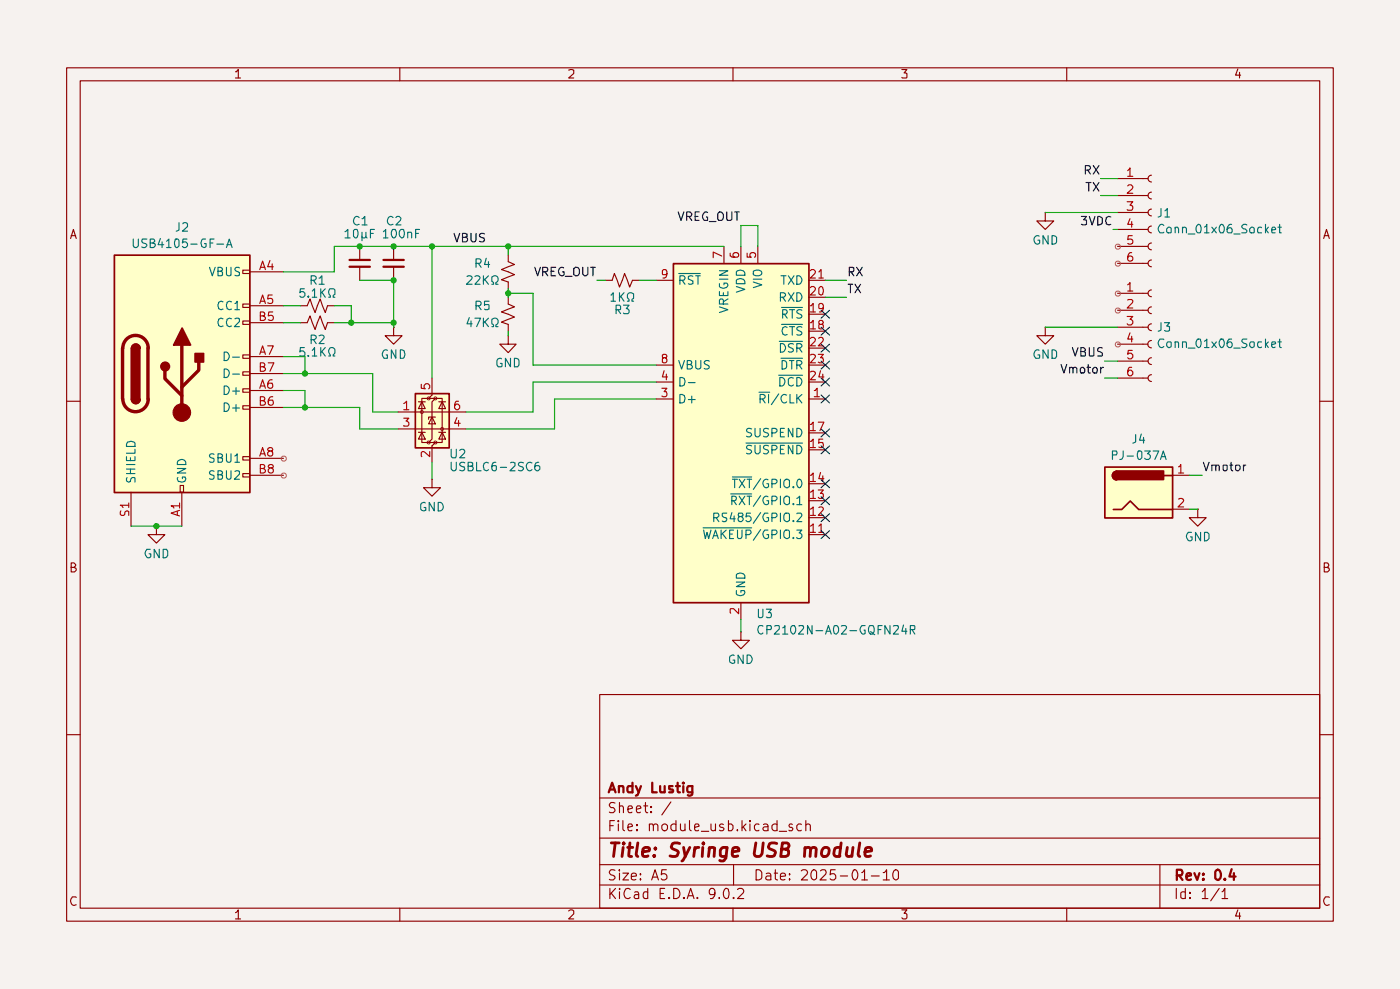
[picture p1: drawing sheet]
<svg xmlns="http://www.w3.org/2000/svg" width="210mm" height="148mm" viewBox="0 0 210 148" stroke-linecap="round" stroke-linejoin="round" font-family="sans-serif">
<path d="M0 0h209.9v148.2h-209.9z" fill="#f6f2ef"/>
<g fill="none" stroke="#8f0000" stroke-width=".17">
<path d="M10 10.2h189.9v127.8h-189.9zM12 12.1h185.9v124h-185.9zM35.3 10.8h.2l.2-.4v1.3M35.3 11.7h.8M59.9 10.2v1.9M85.3 10.5l.2-.1 .5 .1v.5l-.7 .7h.7M109.9 10.2v1.9M135.2 10.4h.8l-.4 .5 .4 .1v.6l-.1 .1-.7-.1M159.9 10.2v1.9M185.6 10.3l-.3 1h.7M185.8 10.8v.9M10.6 35.7l.4-1.3 .4 1.3"/>
<path d="M10.7 35.3h.6M198.5 35.7l.4-1.3 .4 1.3M198.5 35.3h.7M10 60.1h2M197.9 60.1h2M10.7 85h.4l.2-.2v-.2l-.2-.3h-.4v1.4h.5l.2-.3v-.1l-.1-.2-.2-.1M198.5 85l.6-.1 .1-.1-.1-.4-.6-.1v1.4h.6l.2-.3v-.1l-.1-.2-.2-.1M10 110.1h2M89.9 104.1h108v32h-108zM89.9 119.5h108M197.9 110.1h2M11.4 134.5l-.6-.1a.72 .72 0 0 0-.2 .7 .72 .72 0 0 0 .6 .5h.2"/>
<path d="M35.3 136.7l.4-.4v1.4M35.3 137.7h.8M59.9 136.1v1.9M85.3 136.5a.48 .48 0 0 1 .7 0v.4l-.7 .8h.7M89.9 132.6h108M89.9 129.5h108M89.9 125.6h108M91.4 133.1v1.5M91.4 123.7h.5M91.6 133.8l.7 .8M92.1 122.9h-.7v1.6M92.2 130.4l-.6-.1-.2 .4a.8 .8 0 0 0 .7 .5l.1 .4-.3 .2-.5-.1"/>
<path d="M92.2 120.3l-.6-.1-.2 .4 .2 .4h.3l.2 .2 .1 .3-.3 .3-.5-.1M92.3 133.1l-.9 .9M92.7 122.9l-.1 .1 .1 .1 .1-.1-.1-.1v.2M92.7 123.4v1.1M92.9 133.1v.2l.1-.1-.1-.1v.2M92.9 130.3l-.1 .1 .1 .1v-.2v.2M92.9 120.9l.1-.2 .4 .1 .1 1M92.9 120.2v1.6M92.9 130.8v1M92.9 133.6v1M93.4 130.8h.8l-.8 1h.8M93.4 122.9v1.3l.2 .3"/>
<path d="M94.1 124l.7-.2-.1-.4-.5 .1-.1 .7 .2 .3 .4-.1M94.1 121.2l.7-.1-.1-.4-.5 .1-.1 .7 .2 .3 .4-.1M94.5 133.3a.48 .48 0 0 0-.7-.1 .87 .87 0 0 0 .3 1.4l.4-.1M94.7 131.3l.7-.1v-.1l-.2-.3-.5 .1v.8a.48 .48 0 0 0 .6 0M95.2 133.7v-.1l.5 .1 .1 .9M95.4 121.2l.7-.1-.2-.4-.4 .1-.1 .7 .2 .3 .4-.1M95.5 124.3l.1 .1-.1 .1-.1-.1 .1-.1v.2M95.5 123.5l.1 .1-.1 .1-.1-.1 .1-.1v.2M95.8 134h-.6l-.1 .3v.2l.1 .1 .6-.1M96 131.7h.1l-.1 .1v-.1v.1M96 130.9l.1 .1-.1 .1v-.2v.2M96.5 120.7h.6"/>
<path d="M96.8 120.2v1.3l.1 .3h.2M97.1 133.7l-.4-.1-.2 .1-.1 .2 .1 .6 .2 .1 .4-.1M97.1 133.1v1.5M97.4 123.6l.1-.2 .4 .1 .1 1M97.4 123.4v1.1M97.6 121.6l.1 .1-.1 .1-.1-.1 .1-.1v.2M97.6 120.8l.1 .1-.1 .1-.1-.1 .1-.1v.2M97.7 131.8l.5-1.5 .5 1.5M97.9 131.4h.7M98 123.7a.35 .35 0 0 1 .3-.3 .35 .35 0 0 1 .3 .3v.8M99 133.9h.5M99.2 123.7a.47 .47 0 0 1 .5-.3 .47 .47 0 0 1 .4 .3v.4a.43 .43 0 0 1-.4 .4 .43 .43 0 0 1-.5-.4z"/>
<path d="M99.7 133.1h-.7v1.5h.7M99.9 130.3h-.7l-.1 .8 .2-.2 .5 .1 .2 .2v.4l-.3 .2h-.4l-.2-.1M100.3 134.5h.1l-.1 .1-.1-.1h.1v.1M100.6 120.1l-1.4 2M101 133.1a.78 .78 0 0 1 .9 .8 .78 .78 0 0 1-.9 .7zM101.3 123.5a.52 .52 0 0 0-.7 .2v.4a.48 .48 0 0 0 .7 .3M101.3 122.9v1.6M102 123.4v.8a.37 .37 0 0 0 .3 .3 .37 .37 0 0 0 .4-.2M102.5 134.5h.1l-.1 .1-.1-.1h.1v.1M102.7 123.4v1.1M103 134.6l.5-1.5 .6 1.5M103.2 134.2h.7"/>
<path d="M103.4 122.9v1.3l.2 .3M104.1 124l.7-.2-.2-.4-.4 .1-.1 .7 .2 .3 .4-.1M104.6 134.5v.1l-.1-.1h.1v.1M105.2 124.5h1.1M106.6 123.4v.8a.37 .37 0 0 0 .3 .3 .37 .37 0 0 0 .4-.2M107.2 133.8l-.2 .2-.6-.1a.6 .6 0 0 1 .2-.8h.3l.3 .3a1.2 1.2 0 0 1-.3 1.1l-.4 .1M107.3 123.4v1.1M107.9 134.5v.1l-.1-.1h.1v.1M108.5 123.5a.36 .36 0 0 0-.6 .2l.2 .3a.33 .33 0 0 1 .4 .2l-.2 .3-.4-.1M108.8 133.1l.4 .2 .1 .4-.1 .7a.33 .33 0 0 1-.4 .2 1 1 0 0 1 0-1.5zM109.2 123.5l.4-.1 .3 .3v.4l-.3 .4-.4-.1M109.2 122.9v1.6"/>
<path d="M109.9 136.1v1.9M110 134.5h.1l-.1 .1-.1-.1h.1v.1M110 129.5v3.1M110.6 133.3l.2-.2h.4a.43 .43 0 0 1 .2 .7l-.8 .8h.9M110.6 124.3v.2l-.1-.1 .1-.1v.2M111.3 122.9v1.6M111.4 123.9l.4 .6M111.8 123.4l-.5 .6M112.4 122.9v.2l.1-.1-.1-.1v.2M112.4 123.4v1.1M113.4 130.3l.6 .1 .2 .3v.8l-.1 .2-.3 .1h-.4zM113.8 123.5l-.4-.1-.3 .3v.4l.3 .4 .4-.1"/>
<path d="M114.5 123.5l.1-.1 .5 .1v1M114.9 130.9l.2-.1 .4 .1 .1 .9M115.1 123.8l-.5 .1-.2 .2 .1 .3 .1 .1 .5-.1M115.6 131.2h-.5l-.3 .3v.2l.3 .1 .5-.1M116.1 130.8h.5M116.2 130.3v1.4l.4 .1M116.5 123.5a.52 .52 0 0 0-.8 .2v.4a.48 .48 0 0 0 .8 .3M116.5 122.9v1.6M116.8 124.5h1.1M117 131.3l.8-.1v-.1l-.3-.3-.4 .1-.1 .8a.48 .48 0 0 0 .7 0M118.4 131.7v.1v-.1v.1M118.4 130.9v.1v.1v-.2v.2"/>
<path d="M118.8 123.5l-.4-.1-.1 .3 .1 .3h.3l.2 .1-.1 .3-.1 .1-.4-.1M120.1 130.5l.3-.2h.3l.4 .3-.1 .4-.9 .8h1M120.1 123.5l-.4-.1-.2 .3v.4l.2 .4 .4-.1M120.8 123.6a.38 .38 0 0 1 .4-.2 .38 .38 0 0 1 .3 .3v.8M120.8 122.9v1.6M121.8 130.5a.37 .37 0 0 1 .4-.2 .37 .37 0 0 1 .2 .3v1l-.4 .2a.93 .93 0 0 1-.2-1.3zM123 130.5l.3-.2h.3l.2 .1 .1 .3-.1 .3-.9 .8h1M125.2 130.3h-.7v.8l.2-.2h.4l.2 .3v.4l-.2 .2h-.4l-.2-.1M126 131.2h1.1M127.9 130.4l.2-.1a.82 .82 0 0 1 .5 .8 .82 .82 0 0 1-.5 .7 1.1 1.1 0 0 1-.2-1.4zM129.2 130.7l.4-.4v1.5M129.2 131.8h.8"/>
<path d="M130.6 131.2h1.2M132.4 130.7h.2l.3-.4v1.5M132.4 131.8h.9M134 130.5a.37 .37 0 0 1 .4-.2 .37 .37 0 0 1 .3 .3v1l-.4 .2a.93 .93 0 0 1-.3-1.3zM135.2 136.3h.8l-.4 .5h.2l.2 .2v.5l-.2 .2h-.4l-.2-.2M159.9 136.1v1.9M173.9 129.5v6.6M176.4 133.1v1.5M177.7 133.7a.48 .48 0 0 0-.7 .1v.7a.48 .48 0 0 0 .7 0M177.7 133.1v1.5M178.4 134.5h.1l-.1 .1v-.1v.1M178.4 133.7l.1 .1-.1 .1v-.2v.2"/>
<path d="M180.3 133.6l.4-.5v1.5M180.3 134.6h.8M182.8 133.1l-1.3 1.9M183.2 133.6l.2-.1 .2-.4v1.5M183.2 134.6h.9M185.6 136.3l-.3 .9h.7M185.8 136.7v1M199.3 134.5l-.6-.1a.72 .72 0 0 0-.2 .7 .72 .72 0 0 0 .6 .5h.2"/>
</g>
<g fill="none" stroke="#8f0000" stroke-width=".34">
<path d="M91.3 118.7l.5-1.4 .5 1.4M91.4 118.3h.7M92.8 117.9l.6-.1 .1 .9M92.8 117.8v.9M94.8 117.3v1.4h-.6l-.1-.3v-.5l.7-.1M95.3 117.8l.5 .9M96.1 117.8l-.5 1.3-.3 .1M97.8 117.3v1.4h.7M99 117.8l.1 .9 .6-.1M99.7 117.8v.9M100.8 117.8h-.5v.4l.5 .1 .1 .1-.1 .3h-.5M101.3 117.8h.6"/>
<path d="M101.6 117.3v1.2l.1 .2h.2M102.4 117.3h.1h-.1M102.4 117.8v.9M103.8 118.7l-.7-.1-.1-.6 .2-.2h.6v1.2l-.1 .1-.2 .1-.4-.1M176.4 131.1h.8l.1-.3-.1-.4-.8-.1v1.5M176.8 131.1l.5 .7M177.9 131.3l.7-.2v-.2l-.2-.1-.4 .1-.1 .8a.48 .48 0 0 0 .7 0M179.1 130.8l.4 1 .3-1M180.4 131.7v.1l-.1-.1h.1v.1M180.4 130.9v.2l-.1-.1 .1-.1v.2M182.3 130.5l.2-.2a.82 .82 0 0 1 .6 .8 .82 .82 0 0 1-.6 .7l-.3-.2zM183.6 131.7h.1l-.1 .1v-.1v.1"/>
<path d="M184.7 130.2l-.4 1.1h1M185 130.8v1"/>
</g>
<g fill="none" stroke="#8f0000" stroke-width=".42">
<path d="M91.7 126.3h1.1M92.2 126.3l-.2 2M93.4 127l-.1 1.3M93.5 126.3l-.1 .1h.1h.1l-.1-.1v.1M94.1 127h.8M94.4 126.3l-.1 1.9 .4 .1M95.6 126.3l-.2 1.7 .1 .2 .1 .1M96.4 127.6l.9-.1 .1-.3-.1-.2h-.6l-.3 .2-.1 .8 .1 .2 .2 .1 .6-.1M98.1 128.1l.1 .1-.1 .1-.1-.1 .1-.1v.2M98.3 127v.1v.1l-.1-.1 .1-.1v.2M101.9 126.4a.79 .79 0 0 0-1.2 .3 .34 .34 0 0 0 .3 .5 .84 .84 0 0 1 .7 .5 .59 .59 0 0 1-.5 .6l-.7-.1M102.5 127l.2 1.3"/>
<path d="M103.4 127l-1 1.9-.2 .1M104.2 127l-.2 1.3M104.8 127a.6 .6 0 0 0-.7 .4M105.4 127l-.1 1.3M105.5 126.3l-.1 .1h.1v-.1v.1M106.3 127.1l.3-.1h.5v1.3M106.4 127l-.2 1.3M109 127l-.2 1.6a.62 .62 0 0 1-.9 .3M109 127h-.6l-.4 .4v.7l.1 .1 .1 .1 .6-.1M109.8 127.6l1-.1-.1-.5a.6 .6 0 0 0-.8 .2l-.1 .8 .1 .2 .1 .1 .6-.1M113.3 126.3l-.2 1.6 .1 .2 .2 .2 .6-.1 .3-.3 .1-1.6M116.5 126.4a.79 .79 0 0 0-1.2 .3 .34 .34 0 0 0 .2 .5 .84 .84 0 0 1 .8 .5 .59 .59 0 0 1-.5 .6l-.8-.1"/>
<path d="M117.1 127.2l1-.1 .2-.4-.1-.3-.2-.1h-.7l-.2 2h.7l.4-.2v-.6l-.4-.3M120.7 127.1a.53 .53 0 0 1 .8 .1v1.1M120.7 127l-.1 1.3M121.5 127.2a.47 .47 0 0 1 .5-.2 .47 .47 0 0 1 .4 .2l-.1 1.1M123.4 127.1l.3-.1h.3l.2 .1a.89 .89 0 0 1-.4 1.2h-.3l-.3-.2-.1-.2 .1-.5zM126 127a.61 .61 0 0 0-.9 .4l-.1 .5 .1 .2a.64 .64 0 0 0 .8 .1M126.1 126.3l-.2 2M127 127l-.1 1 .1 .2a.62 .62 0 0 0 .7-.1M127.9 127l-.2 1.3M128.9 126.3l-.2 1.7v.2l.2 .1M129.7 127.6l1-.1-.1-.5a.6 .6 0 0 0-.8 .2l-.1 .8 .1 .2 .1 .1 .6-.1"/>
</g>
<g fill="#ffffc9">
<path d="M165.6 69.9h10.2v7.7h-10.2z"/>
<path d="M62.2 58.9h5.1v8.2h-5.1z"/>
<path d="M100.9 39.5h20.3v50.8h-20.3z"/>
<path d="M17.1 38.2h20.3v35.5h-20.3z"/>
</g>
<g fill="none" stroke="#0c0c0c" stroke-width=".17">
<path d="M162.1 32.4h.8l-.4 .5 .4 .1v.6l-.2 .1-.6-.1M162.7 25.5h.5l.3-.3a.33 .33 0 0 0-.3-.4h-.5v1.3M162.8 27.3h.8M163.1 25.5l.4 .6M163.2 27.3v1.3M163.3 32.4l.4 1.3 .5-1.3M163.9 27.3l.9 1.3M163.9 24.8l.9 1.3M164.6 32.4h.2l.4 .2 .1 .2v.6l-.1 .1-.4 .2h-.2zM164.8 27.3l-.9 1.3M164.8 24.8l-.9 1.3M166.5 32.5l-.3-.1-.3 .2-.1 .3 .1 .6 .3 .2 .3-.1"/>
<path d="M127.2 42.6h.6M127.3 40.7h.5l.2-.1v-.5l-.7-.1v1.3M127.5 42.6v1.3M127.6 40.7l.4 .6M128.2 42.6l.8 1.3M128.4 40l.9 1.3M129 42.6l-.8 1.3M129.3 40l-.9 1.3M159.1 54.6l.4 1.3 .4-1.3M160.4 55.2l.1-.2 .4 .1v.8M160.4 55v.9M160.8 52.1l.4 1.2 .4-1.2"/>
<path d="M160.9 55.2l.1-.2h.3l.2 .2v.7M162.1 52.7h.5l.1-.2v-.2l-.2-.2h-.4v1.2h.5l.1-.5-.2-.1M162.1 55.1l.3-.1 .2 .3v.3l-.1 .3h-.4l-.1-.3zM163 55h.5M163.2 54.6v1.1v.2h.3M163.3 52.1v1.2h.1h.6v-1.2M163.8 55.3l.3-.3a.33 .33 0 0 1 .4 .3l-.1 .6-.5-.1zM165 55v.9M165.3 52.2a.48 .48 0 0 0-.7 0l.1 .5 .6 .2-.1 .4h-.6M165.4 55h-.1l-.3 .3M180.4 69.3l.4 1.2 .5-1.2M181.7 69.8l.5-.1 .1 .8"/>
<path d="M181.7 69.7v.8M182.3 69.8l.1-.1h.3l.1 .8M183.4 69.8l.1-.1 .5 .1v.6l-.2 .1h-.2l-.2-.1zM184.4 69.7h.4M184.6 69.3v1.1l.2 .1M185.3 69.8v-.1l.5 .1 .1 .5-.2 .2-.4-.1zM186.4 69.7v.8M186.8 69.7h-.3l-.1 .2"/>
</g>
<g fill="none" stroke="#8f0000" stroke-width=".17">
<path d="M156.7 31.8v1.3h1.3l-1.3 1.3-1.3-1.3h1.3M156.7 31.8h.1M167.6 26.8h4.5M167.6 29.3h4.5M167.6 31.8h4.5M167.6 34.4h4.5M167.6 36.9h4.5M167.6 39.5h4.5M172.6 26.2a.51 .51 0 0 0-.5 .6 .51 .51 0 0 0 .5 .5M172.6 28.8a.51 .51 0 0 0-.5 .5 .51 .51 0 0 0 .5 .5M172.6 31.3a.51 .51 0 0 0-.5 .5 .51 .51 0 0 0 .5 .5M172.6 33.9a.51 .51 0 0 0-.5 .5 .51 .51 0 0 0 .5 .5"/>
<path d="M172.6 36.4a.51 .51 0 0 0-.5 .5 .51 .51 0 0 0 .5 .5M172.6 38.9a.51 .51 0 0 0-.5 .6 .51 .51 0 0 0 .5 .5M156.7 49v1.3h1.3l-1.3 1.3-1.3-1.3h1.3M156.7 49h.1M167.6 43.9h4.5M167.6 46.5h4.5M167.6 49h4.5M167.6 51.6h4.5M167.6 54.1h4.5M167.6 56.6h4.5M172.6 43.4a.51 .51 0 0 0-.5 .5 .51 .51 0 0 0 .5 .5M172.6 46a.51 .51 0 0 0-.5 .5 .51 .51 0 0 0 .5 .5"/>
<path d="M172.6 48.5a.51 .51 0 0 0-.5 .5 .51 .51 0 0 0 .5 .5M172.6 51a.55 .55 0 0 0-.5 .6 .55 .55 0 0 0 .5 .5M172.6 53.6a.51 .51 0 0 0-.5 .5 .51 .51 0 0 0 .5 .5M172.6 56.1a.51 .51 0 0 0-.5 .5 .51 .51 0 0 0 .5 .5"/>
</g>
<g fill="none" stroke="#b20000" stroke-width=".17">
<path d="M169 30.2h.8l-.4 .5 .4 .1a.48 .48 0 0 1-.1 .7l-.7-.1M169.1 25.6l.3-.5v1.3M169.1 27.9l.1-.2h.4l.2 .2v.2l-.8 .9h.8M169.1 26.4h.7M169.4 32.8l-.3 .8h.7M169.7 37.8a.58 .58 0 0 0-.6 .6l.1 .6 .4 .1 .2-.2v-.3l-.2-.2h-.4l-.1 .2M169.7 33.2v.8M169.8 35.3h-.6l-.1 .6 .1-.1 .6 .1v.2v.4l-.2 .1-.5-.1M169 47.4h.8l-.4 .4h.2l.2 .3v.3l-.2 .3h-.4l-.2-.2M169.1 42.7l.3-.4v1.3M169.1 45l.6-.1 .1 .1v.2l-.8 .9h.8M169.1 43.6h.7"/>
<path d="M169.4 49.9l-.3 .9h.7M169.7 55h-.4a1.08 1.08 0 0 0-.1 1.2l.4 .1 .2-.3v-.3l-.2-.2h-.3l-.2 .2M169.7 50.4v.8M169.8 52.5h-.6l-.1 .6 .1-.2h.4l.2 .3v.3l-.2 .3h-.4l-.1-.2"/>
</g>
<path d="M165.7 70h10.1v7.6h-10.1zM166.9 76.3h1.3l1.3-1.2 1.2 1.2h5.1M167.4 70.6a.64 .64 0 0 0-.6 .6 .64 .64 0 0 0 .6 .7" fill="none" stroke="#8f0000" stroke-width=".25"/>
<path d="M167 70.8l.4-.2v1.3a.63 .63 0 0 1-.6-.4 .63 .63 0 0 1 .2-.7z" fill="#8f0000"/>
<path d="M167.4 70.6a.64 .64 0 0 0-.6 .6 .64 .64 0 0 0 .6 .7" fill="none" stroke="#8f0000" stroke-width=".25"/>
<path d="M167.4 70.6h7.1v1.2h-7.1z" fill="#8f0000"/>
<path d="M17.1 38.2h20.4v35.6h-20.4zM101 39.5h20.3v50.8h-20.3zM62.3 59h5.1v8.1h-5.1zM167.4 70.6h7.1v1.2h-7.1zM174.5 71.2h1.3" fill="none" stroke="#8f0000" stroke-width=".25"/>
<g fill="none" stroke="#8f0000" stroke-width=".17">
<path d="M53.9 36.9v2M53.9 40v2M59 36.9v2M59 40v2M76.2 38.2v1l.9 .4-1.9 .8 1.9 .7-1.9 .8 1 .3v1.1M108.5 36.9v2.6M111.1 36.9v2.6M113.6 36.9v2.6M36.4 40.5h1v.5h-1zM36.4 45.6h1v.5h-1zM36.4 48.1h1v.5h-1zM36.4 53.2h1v.5h-1z"/>
<path d="M36.4 55.7h1v.5h-1zM36.4 58.3h1v.5h-1zM45 45.8h1.1l.4-1 .7 2 .8-2 .8 2 .3-1h1M45 48.3h1.1l.4-1 .7 2.1 .8-2.1 .8 2.1 .3-1.1h1M59 49v1.3h1.3l-1.3 1.3-1.3-1.3h1.3M59 49h.1M64.3 59.7h-1.1v6.6h1.1M64.8 56.6v2.6l-.5 .5h1l-.5 .5v5.6l-.5 .5h1l-.5 .5v2.5M65.3 59.7h1v6.6h-1M76.2 50.3v1.3h1.2l-1.2 1.2-1.3-1.2h1.3M76.2 50.3h.1M76.2 44.5v1.1l.9 .4-1.9 .7 1.9 .8-1.9 .8 1 .3v1"/>
<path d="M90.8 42h1l.3-1 .8 2 .7-2 .8 2 .4-1h1M98.4 42h2.5M98.4 54.7h2.5M98.4 57.2h2.5M98.4 59.8h2.5M121.2 42h2.6M121.2 54.7h2.6M121.2 57.2h2.6M121.2 59.8h2.6M121.2 44.5h2.6M121.2 47.1h2.6M121.2 49.6h2.6"/>
<path d="M121.2 52.2h2.6M27 72.7h.5v1h-.5zM36.4 60.8h1v.5h-1zM36.4 68.4h1v.5h-1zM36.4 71h1v.5h-1zM59.7 61.7h10.1M59.7 64.3h10.1M62.7 64.8h1.1M62.7 60.2h1.1M63.2 60.2l.6 1h-1.1zM63.2 64.8l.6 1h-1.1zM64.8 62.5l.5 1h-1z"/>
<path d="M64.8 71.8v1.3h1.2l-1.2 1.2-1.3-1.2h1.3M64.8 71.8h.1M65.3 62.5h-1v.3M65.8 64.8h1M65.8 60.2h1M66.3 60.2l.5 1h-1zM66.3 64.8l.5 1h-1zM121.2 64.9h2.6M121.2 67.4h2.6M121.2 72.5h2.6M121.2 75h2.6M121.2 77.6h2.6"/>
<path d="M175.8 71.2h2.5M175.8 76.3h2.5M179.6 76.3v1.3h1.2l-1.2 1.2-1.3-1.2h1.3M179.6 76.3h.1M111.1 94.7v1.2h1.3l-1.3 1.3-1.3-1.3h1.3M111.1 94.7h.1M111.1 90.3v2.5M121.2 80.1h2.6"/>
</g>
<g fill="none" stroke="#b20000" stroke-width=".17">
<path d="M108.2 38.4l-1.3-.6v.8M109.5 37.9v.5l.2 .1h.9l.1-.1v-.5l-.2-.1-.5 .1-.1 .5 .3 .1M112 37.9v.6h.6l-.2-.1v-.3l.3-.3 .5 .1 .1 .5-.2 .1M63.2 57.6v.6l.6 .1-.2-.2v-.4l.2-.2h.4l.2 .2v.4l-.1 .2M99.2 58.2h.8l-.4 .5h.3l.1 .2-.1 .5h-.2h-.5M99.5 53.6l-.2-.1v-.3l.2-.1 .4 .1 .1 .1-.1 .3h-.4l-.2 .2v.5l.2 .1h.2l.3-.3v-.3l-.3-.2M99.6 55.5l-.3 1h.8M99.9 56v.9M100 41l-.1 .1h-.6v-.5l.2-.2h.2l.2 .2a1.02 1.02 0 0 1-.1 1l-.4 .1M121.5 40.6l.2-.2h.3l.3 .2-.1 .4-.7 .7h.8M121.5 43.1l.2-.2h.3l.3 .3-.1 .3-.7 .7h.8M121.5 45.8h.2l.2-.3v1.2"/>
<path d="M121.5 48.3h.2l.2-.3v1.3M121.5 50.7l.2-.2h.3l.3 .3-.1 .3-.7 .7h.8M121.5 53.2l.5-.1 .3 .2-.1 .3-.7 .8h.8M121.5 55.7l.5-.1 .3 .3-.1 .2-.7 .8h.8M121.5 46.7h.8M121.5 49.3h.8M122.1 58.5h.2l.2-.3v1.2M122.1 59.4h.8M122.7 53.1h.7l-.4 .5h.4v.2v.5l-.2 .1-.5-.1M122.8 40.7l.3-.3v1.3M122.8 50.7l.1-.2h.3l.2 .1v.3v.2l-.7 .7h.7M122.8 41.7h.6"/>
<path d="M122.9 48.6l-.1-.2v-.2l.1-.2 .5 .1v.2v.2l-.6 .2v.5l.1 .1h.3l.2-.3v-.4h-.2M123 42.9h.2l.2 .2v.3v.7l-.2 .1-.3-.1-.1-.2v-.7zM123 55.5l-.2 1h.7M123.4 56v.9M123.4 46.1v.1l-.6-.1v-.5l.1-.1h.3l.2 .1a1.02 1.02 0 0 1-.1 1.1h-.4M60.5 60.5l.5-.4v1.3M60.5 62.7h.8l-.4 .4h.1l.3 .2v.4l-.2 .1h-.6M60.5 61.4h.8M64.4 67.6v.8l-.9-.8h-.2l-.1 .2v.6M68.5 62.6l-.3 .8h.8M68.7 60.1h-.3a1.14 1.14 0 0 0-.2 1l.2 .3h.3l.2-.3v-.3l-.2-.3h-.3l-.2 .3M68.7 63v.8"/>
<path d="M121.5 63.6h.2l.2-.4v1.3M121.5 66.1h.2l.2-.3v1.3M121.5 71.2h.2l.2-.3v1.2M121.5 73.7l.4-.3v1.3M121.5 76.3l.4-.4v1.3M121.5 78.8l.4-.3v1.3M121.5 64.5h.8M121.5 67.1h.8M121.5 72.1h.8M121.5 74.7h.8M121.5 77.2h.8M121.5 79.8h.8"/>
<path d="M122.7 63.2h.8l-.6 1.3M122.7 73.4h.7l-.4 .5h.4v.2v.5l-.5 .1-.2-.2M122.8 76l.4-.1 .2 .1v.3l-.7 .9h.7M122.8 78.8l.3-.3v1.3M122.8 79.8h.6M123 70.8l-.2 .9h.7M123.4 65.8h-.6v.6v-.1h.6v.2v.5l-.2 .1-.4-.1M123.4 71.3v.8M176.7 69.9l.3-.3v1.3M176.7 74.8l.5-.1 .2 .1 .1 .2-.9 .9h.9M176.7 70.9h.8M110.7 91.2v.7l-.7-.7-.5 .1 .1 .6"/>
</g>
<path d="M52.4 38.9h3.1M52.4 40h3.1M57.5 38.9h3M57.5 40h3" fill="none" stroke="#8f0000" stroke-width=".34"/>
<g fill="none" stroke="#0c0c0c" stroke-width=".17">
<path d="M68.1 35l.4 1.2 .4-1.2M69.3 35.6l.7-.1v-.4l-.7-.1v1.2h.5h.2l.1-.4-.1-.2h-.2M70.6 35v1l.3 .2h.4l.1-.2v-1M72.6 35.1l-.1-.1-.5 .1-.1 .1 .1 .3 .6 .1v.4l-.2 .2h-.5M101.7 31.7l.4 1.3 .4-1.3M103 32.4h.5l.2-.4-.2-.3h-.5v1.3M103.3 32.4l.4 .6M104.2 32.4h.4M104.8 31.7h-.6v1.3h.6M106.1 31.8a.42 .42 0 0 0-.7 .3 .77 .77 0 0 0 .2 .9h.5v-.5h-.2M106.3 33.2h1.1M107.6 32l.3-.3h.2a.77 .77 0 0 1 .1 1.3h-.4l-.2-.1z"/>
<path d="M109 31.7l.1 1.3h.5l.1-.1v-1.2M110.2 31.7h.6M110.5 31.7v1.3M80.2 40l.4 1.3 .4-1.3M81.4 40.7l.6-.1 .1-.1-.1-.4-.6-.1v1.3M81.7 40.7l.4 .6M82.6 40.6h.5M83.3 40h-.7v1.3h.7M84.5 40.1a.61 .61 0 0 0-.8 .3 .61 .61 0 0 0 .3 .8 .4 .4 0 0 0 .6-.1v-.4h-.3M84.8 41.4h1M86 40.2a.47 .47 0 0 1 .5-.2 .47 .47 0 0 1 .4 .5v.4a.47 .47 0 0 1-.4 .4 .47 .47 0 0 1-.5-.2zM87.4 40v1.1l.2 .2h.3l.2-.2v-1.1"/>
<path d="M88.6 40h.6M88.9 40v1.3"/>
</g>
<path d="M18.4 52.2v7.6M64.3 59.6v.1zM65.3 59.6v.1zM63.2 61.7v.1zM64.3 66.3h.1M65.3 66.3h.1M66.3 64.2v.1z" fill="none" stroke="#8f0000" stroke-width=".51"/>
<g fill="none" stroke="#006f6f" stroke-width=".17">
<path d="M101.8 54l.4 1.3 .4-1.3M101.8 41h3.2M101.9 42l.7-.1 .1-.2-.1-.3-.7-.1v1.3M101.9 56.6h.4l.3 .1 .1 .4-.1 .6-.3 .1h-.4zM101.9 59.1h.4l.3 .2 .1 .3-.1 .6-.3 .2h-.4zM102.3 42l.4 .6M103 54.6l.6-.1 .1-.1-.1-.3-.6-.1v1.3h.5a.33 .33 0 0 0 .3-.4l-.3-.3M103.2 57.3h1M103.2 59.9h1M103.7 59.4v1M103.9 41.4l-.2-.1-.5 .1v.4l.7 .3v.4l-.3 .1-.4-.1M104.3 54v1l.3 .3 .4-.1 .1-.2v-1"/>
<path d="M104.3 41.3h.7M104.6 41.3v1.3M106.3 54.1l-.1-.1-.5 .1-.1 .2 .1 .2 .6 .3v.2l-.2 .3-.5-.1M107.9 46l1.2 .4-1.2 .4M107.9 43.7v.6h1.2v-.6M107.9 42.5v.4a.74 .74 0 0 0 1.2-.2l-.1-.3h-.5v.3M107.9 40.6h1.2l-1.2 .6h1.2M107.9 41.8h1.2M108.5 45.6v-.6l-.2-.2h-.3l-.1 .2v.6h1.2M108.5 43.9v.4M109.1 44.8l-.6 .4M110.4 42.9l1.3 .4-1.3 .5"/>
<path d="M110.4 42a.72 .72 0 0 1 .8-.2 .72 .72 0 0 1 .5 .7h-1.3zM110.4 40.7a.72 .72 0 0 1 .8-.2 .72 .72 0 0 1 .5 .7h-1.3zM112.9 42.2l1.3 .5-1.3 .4M112.9 40.6a.75 .75 0 0 1 1.3 .4 .84 .84 0 0 1-1.3 .1zM112.9 41.8h1.3M113.8 58.8h1.6M114 59.8h.5l.2-.3a.33 .33 0 0 0-.2-.4h-.5v1.3M114.3 59.8l.4 .6M115.2 59.1v1.3M116.8 56.2h3.5M116.8 59l-1.1 1.6M116.8 51.1h3.5"/>
<path d="M116.9 56.6a.65 .65 0 0 1 .8 .6 .65 .65 0 0 1-.8 .6zM117 44.5h.5l.3-.2a.33 .33 0 0 0-.3-.4h-.5v1.2M117 51.5a.65 .65 0 0 1 .8 .6 .65 .65 0 0 1-.8 .6zM117.1 41.3h.8M117.1 53.7h3.2M117.2 46.1h3.1M117.2 48.6h3.1M117.3 54a.52 .52 0 0 1 .6 .4v.5a.52 .52 0 0 1-.6 .4zM117.3 47.1l.6-.1 .1-.2-.1-.3-.6-.1v1.3M117.3 44.5l.5 .6M117.5 41.3v1.3M117.6 47.1l.4 .6"/>
<path d="M117.9 59.2a.62 .62 0 0 0-.8 .4 .62 .62 0 0 0 .6 .8l.2-.2M118 49l-.3-.1-.4 .2v.3v.6l.4 .2 .3-.1M118.2 41.3l.8 1.3M118.2 43.9l.8 1.2M118.4 46.4h.7M118.4 48.9h.7M118.4 54h.6M118.4 59.1v1.3h.6M118.7 54v1.3M118.8 46.4v1.3M118.8 48.9v1.3M119 51.6l-.2-.1-.5 .1-.1 .1 .1 .3 .6 .2 .1 .3-.3 .2h-.5"/>
<path d="M119 56.6h-.1a.46 .46 0 0 0-.7 .2l.1 .9 .3 .1 .4-.1M119 41.3l-.8 1.3M119 43.9l-.8 1.2M119.5 41.3a.65 .65 0 0 1 .7 .7 .65 .65 0 0 1-.7 .6zM119.5 43.9a.65 .65 0 0 1 .7 .6 .65 .65 0 0 1-.7 .6zM119.5 52.2h.5l.2-.3a.33 .33 0 0 0-.2-.4h-.5v1.2M119.5 54.7h.5l.2-.3a.33 .33 0 0 0-.2-.4h-.5v1.3M119.5 56.6a.65 .65 0 0 1 .7 .6 .65 .65 0 0 1-.7 .6zM119.5 59.1v1.3M119.6 59.6l.6 .8M119.8 52.2l.4 .5M119.8 54.7l.4 .6"/>
<path d="M120.2 46.5l-.1-.1-.6 .1v.2v.2l.6 .3 .1 .2-.2 .3-.5-.1M120.2 49l-.1-.1-.6 .1v.2v.2l.6 .3 .1 .3-.2 .2-.5-.1M120.2 59.1l-.7 .7M105.4 79.1h7.3M105.5 79.4l.2 1.3 .3-.9 .3 .9 .3-1.3M107 77.6h.5l.3-.3-.2-.4h-.6v1.2M107.4 77.6l.4 .5M108.1 79.4v1.3M108.3 79.9l.6 .8M108.9 79.4l-.8 .7M109 76.9l-.7 .1v.3l.2 .2 .4 .1 .1 .1-.1 .4h-.2h-.4M109.6 74h3.1"/>
<path d="M109.7 75l.6-.1 .1-.1-.1-.4-.6-.1v1.3M109.7 76.8l-.2 .9h.7M109.8 71.8h.8M109.8 71.5h2.9M110 79.4h-.6v1.3h.6M110 75l.4 .6M110.1 77.3v.8M110.2 71.8v1.3M110.6 79.4v1.1l.1 .2h.3l.3-.3v-1M110.8 71.8l.9 1.3M110.8 74.3l.9 1.3M110.9 77.4l-.2-.3v-.2h.6l.1 .2-.1 .2-.4 .1-.2 .2v.3l.2 .2h.3l.2-.2v-.3l-.2-.2"/>
<path d="M111.7 71.8l-.9 1.3M111.7 74.3l-.9 1.3M111.8 66.4h8.5M112 71.8h.7M112 74.3h.7M112.4 71.8v1.3M112.4 74.3v1.3M112.5 76.9h-.6l-.1 .6 .2-.2h.4l.2 .3v.3l-.2 .2h-.4l-.2-.1M112.7 64.3a.48 .48 0 0 0-.8 .1l.1 .3 .5 .2 .2 .2-.3 .3h-.5M112.7 66.8a.48 .48 0 0 0-.8 .2l.1 .2 .5 .2 .2 .2-.3 .4-.5-.1M113.2 64.2v1l.3 .2h.2l.3-.2v-1M113.2 66.7v1l.3 .3h.2l.3-.3v-1"/>
<path d="M114 71.7l-1.1 1.6M114 74.3l-1.1 1.6M114 76.8l-1.1 1.6M114 79.3l-1.1 1.6M115.1 71.9a.61 .61 0 0 0-.7 .3 .61 .61 0 0 0 .2 .8 .4 .4 0 0 0 .6-.1v-.4h-.2M115.1 74.4a.61 .61 0 0 0-.7 .3 .61 .61 0 0 0 .2 .8 .4 .4 0 0 0 .6-.1v-.4h-.2M115.1 76.9h-.5a.72 .72 0 0 0-.2 .7 .72 .72 0 0 0 .6 .5l.2-.1v-.4h-.2M115.1 79.4h-.5a.72 .72 0 0 0-.2 .8 .72 .72 0 0 0 .6 .5l.2-.2v-.4h-.2M115.2 64.3a.48 .48 0 0 0-.7 .1l.1 .3 .5 .2 .1 .2-.2 .3h-.5M115.2 66.8a.48 .48 0 0 0-.7 .2l.1 .2 .5 .2 .1 .2-.2 .4-.5-.1M115.7 64.9h.5l.3-.3a.33 .33 0 0 0-.3-.4h-.5v1.2M115.7 67.4h.5l.3-.3a.33 .33 0 0 0-.3-.4h-.5v1.3"/>
<path d="M115.7 72.5h.5l.3-.3a.33 .33 0 0 0-.3-.4h-.5v1.3M115.7 75h.5l.3-.2a.33 .33 0 0 0-.3-.5h-.5v1.3M115.7 77.6h.5l.3-.3-.2-.4h-.6v1.2M117 64.8h.4M117 67.3h.4M117 71.8v1.3M117 74.3v1.3M117 76.9v1.2M117 79.4v1.3M117.6 64.2h-.6v1.2h.6M117.6 66.7h-.6v1.3h.6M117.6 72l.3-.2h.2l.3 .2v.9l-.3 .2a.58 .58 0 0 1-.6-.5z"/>
<path d="M117.6 74.5l.3-.2h.2l.3 .2v.9l-.3 .2a.58 .58 0 0 1-.6-.4zM117.6 77l.2-.1h.4l.2 .1v1l-.3 .1a.58 .58 0 0 1-.6-.4zM117.6 79.6l.2-.2h.4l.2 .2v.9l-.3 .2a.58 .58 0 0 1-.6-.4zM118.9 64.2v1.2l-.7-1.2v1.2M118.9 66.7v1.3l-.7-1.3v1.3M119 72.9v.1v.1l-.1-.1 .1-.1v.2M119 75.4v.1v.1l-.1-.1 .1-.1v.2M119 78v.1h-.1l.1-.1v.1M119.5 64.2a.65 .65 0 0 1 .7 .6 .65 .65 0 0 1-.7 .6zM119.5 66.7a.65 .65 0 0 1 .7 .7 .65 .65 0 0 1-.7 .6zM119.5 74.7l.4-.4v1.3M119.5 77l.6-.1a.33 .33 0 0 1 0 .5l-.6 .7h.7"/>
<path d="M119.5 79.4h.7l-.4 .4h.2l.2 .3v.3l-.2 .3h-.4l-.1-.2M119.5 75.6h.7M119.6 71.9l.2-.1a.68 .68 0 0 1 .4 .6 .68 .68 0 0 1-.4 .7l-.2-.2a.78 .78 0 0 1 0-1zM106.8 80.7l.5-1.3 .4 1.3M107 80.3h.6M109.4 80h.4M110.4 88.5v.5a.74 .74 0 0 0 1.3-.3l-.1-.2h-.5v.2M110.4 87.2h1.3l-1.3 .7h1.3M110.4 86.1a.72 .72 0 0 1 .8-.2 .72 .72 0 0 1 .5 .7h-1.3zM111.8 80.1h.6l.2-.3-.2-.4h-.6v1.3M115.7 80.1h.5l.3-.3-.2-.4h-.6v1.3M119 80.5v.1v.1l-.1-.1 .1-.1v.2"/>
</g>
<path d="M19.6 52.2h1.3v7.6h-1.3z" fill="#8f0000"/>
<path d="M19.7 52.2h1.3v7.6h-1.3zM19.7 52.2a.64 .64 0 0 1 .7-.6 .64 .64 0 0 1 .6 .6" fill="none" stroke="#8f0000" stroke-width=".25"/>
<path d="M19.9 51.7a.63 .63 0 0 1 .7-.1 .63 .63 0 0 1 .4 .6h-1.3z" fill="#8f0000"/>
<path d="M19.7 52.2a.64 .64 0 0 1 .7-.6 .64 .64 0 0 1 .6 .6M19.7 59.8a.64 .64 0 0 0 .7 .7 .64 .64 0 0 0 .6-.7" fill="none" stroke="#8f0000" stroke-width=".25"/>
<path d="M18.4 52.1a1.91 1.91 0 0 1 1.9-1.9 1.91 1.91 0 0 1 1.9 1.9M18.4 59.8a1.91 1.91 0 0 0 1.9 1.9 1.91 1.91 0 0 0 1.9-1.9" fill="none" stroke="#8f0000" stroke-width=".51"/>
<path d="M19.7 59.8h1.3a.64 .64 0 0 1-.6 .7 .64 .64 0 0 1-.7-.7z" fill="#8f0000"/>
<path d="M19.7 59.8a.64 .64 0 0 0 .7 .7 .64 .64 0 0 0 .6-.7" fill="none" stroke="#8f0000" stroke-width=".25"/>
<path d="M22.2 52.2v7.6" fill="none" stroke="#8f0000" stroke-width=".51"/>
<circle cx="24.7" cy="54.9" r=".64" fill="#8f0000"/>
<circle cx="24.8" cy="54.9" r=".64" fill="none" stroke="#8f0000" stroke-width=".25"/>
<path d="M27.3 49.1l1.3 2.6h-2.6z" fill="#8f0000"/>
<path d="M27.3 49.1l1.3 2.6h-2.6z" fill="none" stroke="#8f0000" stroke-width=".25"/>
<path d="M24.7 55.5v1.2l2.6 2.6M27.3 51.6v10.2M29.8 54.2v1.3l-2.5 2.5" fill="none" stroke="#8f0000" stroke-width=".51"/>
<circle cx="27.3" cy="61.8" r="1.31" fill="#8f0000"/>
<circle cx="27.3" cy="61.8" r="1.31" fill="none" stroke="#8f0000" stroke-width=".17"/>
<path d="M29.2 52.9h1.3v1.3h-1.3z" fill="#8f0000"/>
<path d="M29.3 53h1.2v1.2h-1.2z" fill="none" stroke="#8f0000" stroke-width=".25"/>
<g fill="none" stroke="#8f0000" stroke-width=".17">
<path d="M37.4 40.7h5.1M37.4 45.8h5.1M37.4 48.3h5.1M37.4 53.4h5.1M37.4 56h5.1M37.4 58.5h5.1M19.6 73.7v5.1M23.5 78.8v1.3h1.2l-1.2 1.3-1.3-1.3h1.3M23.5 78.8h.1M27.3 73.7v5.1M37.4 61h5.1M37.4 68.7h5.1"/>
<path d="M37.4 71.2h5.1"/>
</g>
<g fill="none" stroke="#b20000" stroke-width=".17">
<path d="M40.5 39l-.4 1h.9M40.8 39.5v.9M38.9 40.4l.5-1.3 .4 1.3M38.9 45.5l.5-1.3 .4 1.3M38.9 53.1l.5-1.3 .4 1.3M38.9 58.2l.5-1.3 .4 1.3M39 47.3h.6l.1-.2-.1-.3-.6-.1v1.3h.5a.33 .33 0 0 0 .3-.4l-.3-.3M39 54.9h.6l.1-.2-.1-.3h-.6v1.2h.5a.33 .33 0 0 0 .3-.4l-.3-.3M39.1 40h.6M39.1 45.1h.6M39.1 52.7h.6M39.1 57.8h.6"/>
<path d="M40.1 51.8h.9l-.6 1.3M40.2 54.4h.9l-.6 1.2M40.8 44.2h-.6l-.1 .6 .3-.1 .4 .1 .1 .2-.1 .4-.2 .1-.5-.1M40.8 56.9a.57 .57 0 0 0-.7 .5l.1 .7 .4 .1 .3-.3-.1-.5h-.5l-.2 .3M40.9 46.7h-.6l-.1 .6 .3-.1 .4 .1 .1 .2-.1 .4-.2 .1-.5-.1M40.9 59.4a.57 .57 0 0 0-.7 .5l.1 .7 .4 .1 .3-.2-.1-.6h-.5l-.2 .3M18.1 76.5l-.1 .5 .2 .2h.3l.2-.2 .1-.4 .2-.1 .3 .1v.6M19.3 75.7h-1.3l.3 .1 .2 .2M19.3 75.4v.6M26.6 76.6v.6M26.9 76.5l-1.2 .4 1.2 .4M26.9 75.8h-1.2l.3 .1 .1 .2"/>
<path d="M26.9 75.4v.7M38.9 68.3l.5-1.2 .4 1.2M39 60l.6-.1 .1-.1-.1-.3-.6-.1v1.3h.5a.33 .33 0 0 0 .3-.4l-.3-.3M39 70.2l.6-.1 .1-.2-.1-.2-.6-.1v1.3h.5a.33 .33 0 0 0 .3-.5l-.3-.2M39.1 68h.6M40.4 67.6l-.3-.2 .1-.3h.2h.4l.1 .2-.1 .3h-.4l-.3 .2 .1 .4 .2 .1 .4-.1 .1-.1v-.3l-.3-.2M40.5 70.1l-.3-.2 .1-.2 .2-.1 .4 .1 .1 .1-.1 .3h-.4l-.3 .3 .1 .4 .2 .1 .4-.1 .1-.2v-.2l-.3-.3"/>
</g>
<g fill="none" stroke="#006f6f" stroke-width=".17">
<path d="M31.4 40l.4 1.3 .5-1.3M32.7 40.6h.6l.1-.2-.1-.3-.6-.1v1.3h.5l.2-.1v-.4l-.3-.2M33.4 45.2l-.3-.1-.3 .2-.1 .3 .1 .6 .3 .2 .3-.1M33.4 47.8l-.3-.1-.3 .1-.1 .4 .1 .6 .3 .1h.3M33.6 52.7a.65 .65 0 0 1 .8 .7 .65 .65 0 0 1-.8 .6zM33.6 55.3a.65 .65 0 0 1 .8 .6 .65 .65 0 0 1-.8 .7zM33.6 57.8a.65 .65 0 0 1 .8 .7 .65 .65 0 0 1-.8 .6zM34 40v1.1l.2 .2 .4-.1v-1.2M34.7 45.2l-.3-.1-.4 .2v.3v.6l.4 .2 .3-.1M34.7 47.8l-.3-.1-.4 .1v.4v.6l.4 .1h.3M34.9 53.5h1M34.9 56h1"/>
<path d="M34.9 58.6h1M35.2 45.5l.4-.4v1.3M35.2 47.8l.2-.1 .5 .1v.4l-.8 .7h.8M35.2 46.4h.7M35.4 58.1v1M35.9 40.1l-.4-.1-.3 .3 .1 .3 .6 .2v.4l-.2 .1-.5-.1M19 68.4v.6h1.2v-.6M19 71h1.2M19 70.3h1.2M19 69.6h1.2M19 71.5v.5l.2 .2 .4-.1v-.4l.2-.2h.4v.7M19.1 66.2l.5-.1 .5 .1 .1 .2v.5h-1.2v-.4z"/>
<path d="M19.6 68.6v.4M19.6 70.3v.7M20.2 67.3v.6h-1.2M26.6 70.2h1.3l-1.3 .7h1.3M26.7 71.5l-.1 .3 .2 .3 .4 .1 .5-.1 .2-.3-.1-.3h-.5v.2M26.7 69.1a.66 .66 0 0 1 .8-.2 .66 .66 0 0 1 .4 .7h-1.3zM32.1 68.1l-.4-.1-.3 .2 .1 .3 .6 .2v.4l-.2 .2-.5-.1M32.1 70.6l-.4-.1-.3 .3 .1 .2 .6 .3v.3l-.2 .2-.5-.1M32.7 68.6l.6-.1 .1-.2-.1-.2-.6-.1v1.3h.5l.2-.2v-.4l-.3-.1M32.7 71.1l.6-.1 .1-.1-.1-.3-.6-.1v1.3h.5l.2-.2v-.4l-.3-.1M33.6 60.4a.65 .65 0 0 1 .8 .6 .65 .65 0 0 1-.8 .6zM34 68v1l.2 .3h.3l.1-.2v-1.1"/>
<path d="M34 70.5v1l.2 .3h.3l.1-.2v-1.1M34.9 61.1h1M35.2 68.3l.4-.3v1.3M35.2 70.6l.2-.1 .5 .1v.4l-.8 .8h.8M35.2 69.3h.7M35.4 60.6v1"/>
</g>
<g fill="none" stroke="#00a000" stroke-width=".17">
<path d="M64.8 36.9v19.7M76.2 36.9v1.3M108.5 36.9h-58.4v3.8h-7.6M111.1 36.9v-3.1h2.5v3.1M156.7 31.8h10.9M165 29.3h2.6M165 26.8h2.6M166.9 34.4h.7M42.5 56h13.4v5.7h3.8M42.5 45.8h2.5M42.5 48.3h2.5M42.5 53.4h3.2v2.6"/>
<path d="M42.5 58.5h3.2v2.5M50.1 45.8h2.6v2.5M50.1 48.3h8.9M53.9 42h5.1v7M76.2 43.3v1.2M76.2 49.6v.7M76.2 43.9h3.7v10.8h18.5M89.5 42h1.3M95.8 42h2.6M98.4 57.2h-18.5v4.5h-10.1M98.4 59.8h-15.3v4.5h-13.3M123.8 44.5h3.1"/>
<path d="M123.8 42h3.1M156.7 49h10.9M165.6 56.6h2M165.6 54.1h2M19.6 78.8h7.7M42.5 61h11.4v3.3h5.8M64.8 69.3v2.5M178.3 71.2h2M178.3 76.3h1.3M111.1 92.8v1.9"/>
</g>
<g fill="none" stroke="#00008f" stroke-width=".17">
<path d="M123.1 54.1l1.3 1.2M123.1 59.2l1.3 1.2M123.1 56.6l1.3 1.2M123.1 51.6l1.3 1.1M123.1 49l1.3 1.2M123.1 46.5l1.3 1.2M124.4 54.1l-1.3 1.2M124.4 59.2l-1.3 1.2M124.4 56.6l-1.3 1.2M124.4 51.6l-1.3 1.1M124.4 49l-1.3 1.2M124.4 46.5l-1.3 1.2"/>
<path d="M123.1 79.5l1.3 1.2M123.1 71.9l1.3 1.2M123.1 77l1.3 1.1M123.1 74.4l1.3 1.2M123.1 64.3l1.3 1.1M123.1 66.8l1.3 1.2M124.4 79.5l-1.3 1.2M124.4 71.9l-1.3 1.2M124.4 77l-1.3 1.1M124.4 74.4l-1.3 1.2M124.4 64.3l-1.3 1.1M124.4 66.8l-1.3 1.2"/>
</g>
<g fill="#00a000">
<circle cx="59" cy="42" r=".47"/>
<circle cx="64.8" cy="36.9" r=".47"/>
<circle cx="76.2" cy="36.9" r=".47"/>
<circle cx="59" cy="48.3" r=".47"/>
<circle cx="76.2" cy="43.9" r=".47"/>
<circle cx="59" cy="36.9" r=".47"/>
<circle cx="53.9" cy="36.9" r=".47"/>
<circle cx="52.7" cy="48.3" r=".47"/>
<circle cx="45.7" cy="61" r=".47"/>
<circle cx="45.7" cy="56" r=".47"/>
<circle cx="23.5" cy="78.8" r=".47"/>
</g>
<g fill="none" stroke="#006f6f" stroke-width=".17">
<path d="M20 35.8v1l.2 .3h.3l.2-.3v-1M22 35.8h-.7a.47 .47 0 0 0 .1 .5 .47 .47 0 0 0 .4 .2l.2 .2v.1l-.2 .3-.5-.1M22.5 36.4h.4l.3-.2-.1-.3-.6-.1v1.3h.5l.3-.3v-.1l-.1-.2-.3-.1M24 35.7l-.3 1h.9M24.3 36.2v.9M25 36.2l.3-.4v1.3M25 37.1h.7M26.2 35.9l.5-.1 .1 .3v.7l-.2 .3h-.2l-.2-.2v-.3zM26.8 33.4v1.1l-.4 .1M27.4 33.5v-.1a.48 .48 0 0 1 .7 .1v.5l-.8 .6h.8M28 35.8h-.6l-.1 .6 .2-.2h.4l.2 .3v.3l-.2 .3h-.4l-.2-.2M28.6 36.6h.9"/>
<path d="M30.8 35.8h-.4l-.2 .2-.1 .3 .1 .6 .4 .2 .3-.2v-.4h-.3M31.5 36.4h.4M32.1 35.8h-.6v1.3M32.5 36.6h1M34 37.1l.4-1.3 .4 1.3M34 36.7h.6M51.7 34.7l.5-.3v1.2M51.7 35.6h.8M53 34.5l.2-.1 .4 .1 .1 .6-.1 .4-.2 .1h-.1l-.3-.2zM53.8 32.6a.53 .53 0 0 0-.6 0 .53 .53 0 0 0-.2 .6 .54 .54 0 0 0 .8 .4M54.3 32.8h.1l.3-.4v1.3M54.3 34.8v1.3"/>
<path d="M54.3 33.7h.7M54.9 35.4v.2h.1M54.9 34.8l-.1 .8h-.4h-.1v-.2M55.5 35h.5M56.1 34.4h-.6v1.2M57.5 34.7l.3-.3v1.2M57.5 35.6h.7M58.8 34.4h.5a.89 .89 0 0 1-.2 1.2 .76 .76 0 0 1-.3-1.2zM58.9 32.6a.53 .53 0 0 0-.6 0 .53 .53 0 0 0-.2 .6 .54 .54 0 0 0 .8 .4M59.4 32.6l.1-.2h.4l.2 .3-.1 .3-.6 .7h.7M59.9 34.5l.2-.1h.4a.89 .89 0 0 1-.2 1.2 .72 .72 0 0 1-.4-1.1zM61.1 34.9l.5-.1 .1 .8"/>
<path d="M61.1 34.8v.8M62.3 35h.4M62.9 34.4h-.6v1.2M71.4 39.5l.7-.1v-.2v-.3l-.7-.1v1.2M71.7 39.5l.4 .5M72.9 38.7l-.3 .9h.8M73.2 39.2v.8M155.8 35.4a.61 .61 0 0 0-.8 .3 .61 .61 0 0 0 .3 .8 .4 .4 0 0 0 .6-.1v-.4h-.3M157.1 35.3v1.3l-.7-1.3v1.3M157.7 35.3l.5 .1 .2 .2v.6a.52 .52 0 0 1-.7 .4zM174.1 31.2v1.1l-.4 .2M174.5 33.8a.42 .42 0 0 0-.4-.2 .42 .42 0 0 0-.4 .4 .77 .77 0 0 0 .2 .9l.6-.1"/>
<path d="M174.7 31.6l.3-.4v1.3M174.7 32.5h.6M175.2 34l.4 .2-.1 .7h-.4l-.2-.2v-.4zM176.2 34.2l.2-.2 .2 .1 .1 .8M176.2 34v.9M177.3 34.2l.2-.2 .3 .1 .1 .8M177.3 34v.9M178.1 35.1h1.1M179.7 33.6a.76 .76 0 0 1 .2 1.3h-.3a.8 .8 0 0 1 .1-1.3zM180.6 34l.2-.1 .1-.3v1.3M180.6 34.9h.7M181.7 34l.7 .9"/>
<path d="M182.4 34l-.7 .9M183 33.7l.1-.1a.76 .76 0 0 1 .3 1.3h-.4v-.1a.94 .94 0 0 1 0-1.1zM184.7 33.6a.57 .57 0 0 0-.7 .6v.5l.1 .2h.6v-.2v-.5l-.5-.1-.2 .3M185 35.1h.9M186.9 33.7l-.5-.1-.2 .3v.1l.2 .3h.3l.2 .2v.2l-.1 .2h-.6M187.4 34.3l.2-.3 .4 .1v.7l-.5 .1-.1-.2zM189.1 34.1l-.3-.1-.2 .3v.6h.5M189.7 33.6v1.3M189.8 34.5l.4 .4M190.2 34l-.5 .5M190.7 34.5l.6-.1-.2-.4-.3 .1-.1 .6 .1 .2h.4M191.6 34h.5"/>
<path d="M191.9 33.6v1.3h.2M45.6 43.3h-.6v.6l.1-.2h.4l.2 .2v.4l-.2 .2h-.4l-.1-.1M45.6 52.1h-.6v.6l.1-.1h.4l.2 .2v.4l-.1 .1h-.6M46.2 44.4h.1l-.1 .1-.1-.1h.1v.1M46.2 53.3h.1h-.2h.1M46.7 42h.5l.2-.3a.33 .33 0 0 0-.2-.4h-.5v1.3M46.7 50.9h.5l.2-.3a.33 .33 0 0 0-.2-.4h-.5v1.3M46.8 43.6l.4-.3v1.2M46.8 52.5l.4-.4v1.2M46.8 44.5h.7M46.8 53.3h.7M47 42l.4 .6"/>
<path d="M47 50.9l.4 .6M47.8 41.7h.2l.3-.4v1.3M47.8 50.3l.5-.1 .3 .3-.1 .2-.7 .8h.8M47.8 42.6h.8M48.1 43.3v1.2M48.1 52.1v1.2M48.3 43.8l.5 .7M48.3 52.7l.5 .6M48.8 43.3l-.7 .6M48.8 52.1l-.7 .7M49.3 44.5h.2v-.2a.7 .7 0 0 1-.1-1h.6l.2 .1v.7l-.2 .2v.2h.2M49.3 53.3h.2v-.1a.65 .65 0 0 1 .1-1.1h.3l.3 .2v.6l-.2 .3v.1h.2"/>
<path d="M58.1 52.5a.59 .59 0 0 0-.8 .2 .59 .59 0 0 0 .2 .8l.1 .2h.5v-.5h-.2M59.4 52.4v1.3l-.7-1.3v1.3M60 52.4l.6 .2 .1 .6-.1 .3-.1 .2h-.5zM70 41.4l.5-.1 .2 .1 .1 .3-.9 .9h.9M70.4 47.6l-.4 .9h.8M70.6 48.1v.8M71.2 41.4l.5-.1 .3 .3-.1 .2-.7 .8h.8M71.2 47.7h.9l-.6 1.2M71.4 45.8l.7-.1v-.1v-.4l-.7-.1v1.3M71.7 45.8l.4 .6M72.5 41.3v1.3M72.5 47.7v1.2"/>
<path d="M72.6 41.8l.6 .8M72.6 48.2l.6 .7M73.2 41.3l-.7 .8M73.2 47.7l-.7 .7M73.3 45.1h-.7v.6v-.1l.7 .1v.6l-.2 .1-.5-.1M73.7 42.6h.3v-.3l-.3-.1v-.7l.4-.2a.48 .48 0 0 1 .6 .4l-.1 .5-.3 .1v.3h.4M73.7 48.9h.3v-.2l-.3-.2v-.7l.4-.1a.48 .48 0 0 1 .6 .3l-.1 .5-.3 .2v.2h.4M75.2 53.8l-.1-.1a.48 .48 0 0 0-.6 .3v.7l.2 .2h.6v-.5h-.3M76.5 53.7v1.2l-.7-1.2v1.2M77.1 53.7a.52 .52 0 0 1 .7 .3v.7l-.2 .2h-.5zM91.6 44.2l.3-.3v1.2M91.6 45.1h.7"/>
<path d="M92.4 46.4h.6v-.5l-.1-.2h-.5v1.3M92.6 46.4l.4 .6M92.9 43.9v1.2M93 44.4l.6 .7M93.5 45.7h.8l-.4 .5h.2l.2 .3v.3l-.2 .2-.6-.1M93.6 43.9l-.7 .7M94.1 45.1h.2v-.2a.59 .59 0 0 1-.1-1h.5l.3 .1v.7l-.3 .2v.2h.3M155.8 52.5a.59 .59 0 0 0-.8 .2 .59 .59 0 0 0 .2 .8l.1 .2h.5l.1-.5h-.3M157.1 52.4v1.3l-.7-1.3v1.3M157.7 52.4a.52 .52 0 0 1 .7 .3v.7l-.2 .3h-.5zM174.1 48.3v1.1l-.4 .2M174.5 50.9l-.6-.1a.72 .72 0 0 0-.2 .7 .72 .72 0 0 0 .5 .6l.3-.2"/>
<path d="M174.6 48.3h.7l-.4 .6h.4v.6l-.1 .1-.6-.1M175 51.3l.1-.1 .5 .1-.1 .7-.3 .1-.3-.3zM176.2 51.3v-.1h.4l.1 .9M176.2 51.2v.9M177.3 51.3l.5-.1 .1 .9M177.3 51.2v.9M178.1 52.2h1.1M179.5 50.9l.4-.1a.89 .89 0 0 1-.2 1.3 .71 .71 0 0 1-.2-1.2zM180.6 51.1l.3-.3v1.3M180.6 52.1h.7M181.7 51.2l.7 .9M182.4 51.2l-.7 .9"/>
<path d="M183 50.8h.4a.76 .76 0 0 1-.3 1.3l-.1-.2a.87 .87 0 0 1 0-1.1zM184.7 50.8h-.5a1.14 1.14 0 0 0-.2 1l.2 .3 .5-.1v-.2v-.3l-.2-.3h-.3l-.2 .3M185 52.2h.9M186.9 50.8h-.5l-.2 .3 .2 .3 .4 .1 .1 .1v.2l-.2 .3-.5-.1M187.5 51.3v-.1l.5 .1v.7l-.4 .1-.2-.3zM189.1 51.2h-.5v.3v.5l.2 .1 .3-.1M189.7 50.8v1.3M189.8 51.6l.4 .5M190.2 51.2l-.5 .4M190.7 51.6l.6-.1-.1-.3h-.4l-.1 .2v.5l.1 .2 .4-.1M191.6 51.2h.5M191.9 50.8v1.2l.2 .1"/>
<path d="M63.8 75.4l-.1-.1a.48 .48 0 0 0-.6 .3v.7a.55 .55 0 0 0 .7 .2v-.5h-.2M65.1 75.3v1.2l-.8-1.2v1.2M65.7 75.3a.65 .65 0 0 1 .8 .6 .65 .65 0 0 1-.8 .6zM67.6 69.3v1l.3 .2 .4-.1 .1-.1v-1M67.6 67.3v1l.2 .3h.5l.1-1.3M68.9 67.5a.48 .48 0 0 1 .7-.1l.1 .2-.1 .3-.7 .7h.8M69.7 69.3h-.2h-.5l-.1 .2 .1 .3 .6 .1 .1 .4-.3 .2-.5-.1M70.2 69.8h.7v-.5h-.7v1.2h.5l.2-.1 .1-.3-.1-.2-.3-.1M71.5 69.3v1.2h.6M73.2 69.3h-.3l-.3 .1-.1 .4 .1 .6 .3 .1 .3-.1M74.3 69.3h-.4a1.14 1.14 0 0 0-.1 1.1l.5 .1 .1-.1v-.6h-.6l-.1 .1M75 70h.9"/>
<path d="M76.5 69.3h.2h.5v.5l-.7 .7h.7M78.5 69.3a.48 .48 0 0 0-.8 .2l.1 .3 .5 .1 .2 .3-.3 .3-.5-.1M79.8 69.3a.62 .62 0 0 0-.9 .5 .62 .62 0 0 0 .6 .7l.3-.1M80.8 69.3h-.5a.92 .92 0 0 0 .1 1.2h.3l.2-.2v-.4l-.1-.1h-.5l-.1 .1M166.8 68.2h.6l.1-.2-.1-.4h-.6v1.2M168.4 67.6v.8l-.2 .3-.3 .1M169 68.3h.9M170.3 65.1v1.1l-.5 .2M170.6 67.6h.4l.2 .1v.9l-.3 .2h-.1l-.2-.1-.1-.4zM171.1 65l-.2 1h.7M171.4 65.5v.9M171.6 67.6h.9l-.5 .4h.2l.3 .2v.4l-.3 .2h-.3l-.3-.1"/>
<path d="M172.9 67.6h.8l-.6 1.2M174 68.8l.4-1.2 .4 1.2M174.2 68.4h.6M178.6 79.8h-.5a.72 .72 0 0 0-.2 .7 .72 .72 0 0 0 .6 .5l.2-.1v-.5h-.2M180 79.8v1.2l-.8-1.2v1.2M180.6 79.8h.4l.3 .2v.7l-.5 .3h-.2zM22.5 82.3h-.5a.72 .72 0 0 0-.2 .7 .72 .72 0 0 0 .6 .6l.2-.2v-.4h-.2M23.9 82.3v1.3l-.8-1.3v1.3M24.5 82.3h.5l.1 .2v.7a.52 .52 0 0 1-.6 .4zM110.1 98.2l-.3-.1-.3 .2-.1 .2 .1 .7 .3 .2 .4-.1v-.4h-.3M111.4 98.1v1.3l-.7-1.3v1.3M112 98.1a.65 .65 0 0 1 .8 .7 .65 .65 0 0 1-.8 .6z"/>
<path d="M113.7 91.3v1.2h.2h.4l.1-.2v-1M114.4 93.8l-.5-.1a.74 .74 0 0 0 .2 1.3l.3-.2M114.9 91.3h.8l-.5 .5h.4l.1 .2-.1 .5h-.2h-.5M115 94.3h.6l.1-.2-.1-.4h-.6v1.3M116.2 93.8l.6-.1v.5l-.7 .8h.7M117.3 94.1l.4-.4v1.3M117.3 95h.8M118.6 93.9l.2-.2h.3a.89 .89 0 0 1-.1 1.3 .72 .72 0 0 1-.4-1.1zM119.8 93.8v-.1h.6l.1 .4-.8 .9h.8M121.8 93.7v1.3l-.7-1.3v1.3M122.3 94.5h1.1M123.8 95l.4-1.3 .4 1.3"/>
<path d="M123.9 94.6h.6M125.1 93.8a.42 .42 0 0 1 .5 .1 .78 .78 0 0 1-.3 1.1l-.2-.2-.1-.3zM126.2 93.8l.5-.1 .2 .2-.1 .3-.6 .8h.7M127.4 94.5h1M129.7 93.7h-.5a.72 .72 0 0 0-.2 .8 .72 .72 0 0 0 .5 .5l.2-.1v-.5h-.2M130.4 93.7h.5a1.02 1.02 0 0 1-.1 1.3h-.2a.84 .84 0 0 1-.2-1.3zM130.5 94.7l.6 .4M131.7 94.3h.4M132.2 93.7h-.5v1.3M133.4 93.7v1.3l-.7-1.3v1.3M133.9 93.8l.7-.1 .1 .2-.1 .3-.7 .8h.8M135.5 93.6l-.3 1h.8"/>
<path d="M135.8 94.1v.9M136.5 94.3h.6l.1-.5-.7-.1v1.3M136.7 94.3l.5 .7"/>
</g>
<g fill="none" stroke="#b15656" stroke-width=".15">
<circle cx="167.6" cy="37" r=".38"/>
<circle cx="167.6" cy="39.5" r=".38"/>
<circle cx="167.6" cy="51.6" r=".38"/>
<circle cx="167.6" cy="46.5" r=".38"/>
<circle cx="167.6" cy="44" r=".38"/>
<circle cx="42.5" cy="71.2" r=".38"/>
<circle cx="42.5" cy="68.7" r=".38"/>
</g>
</svg>
